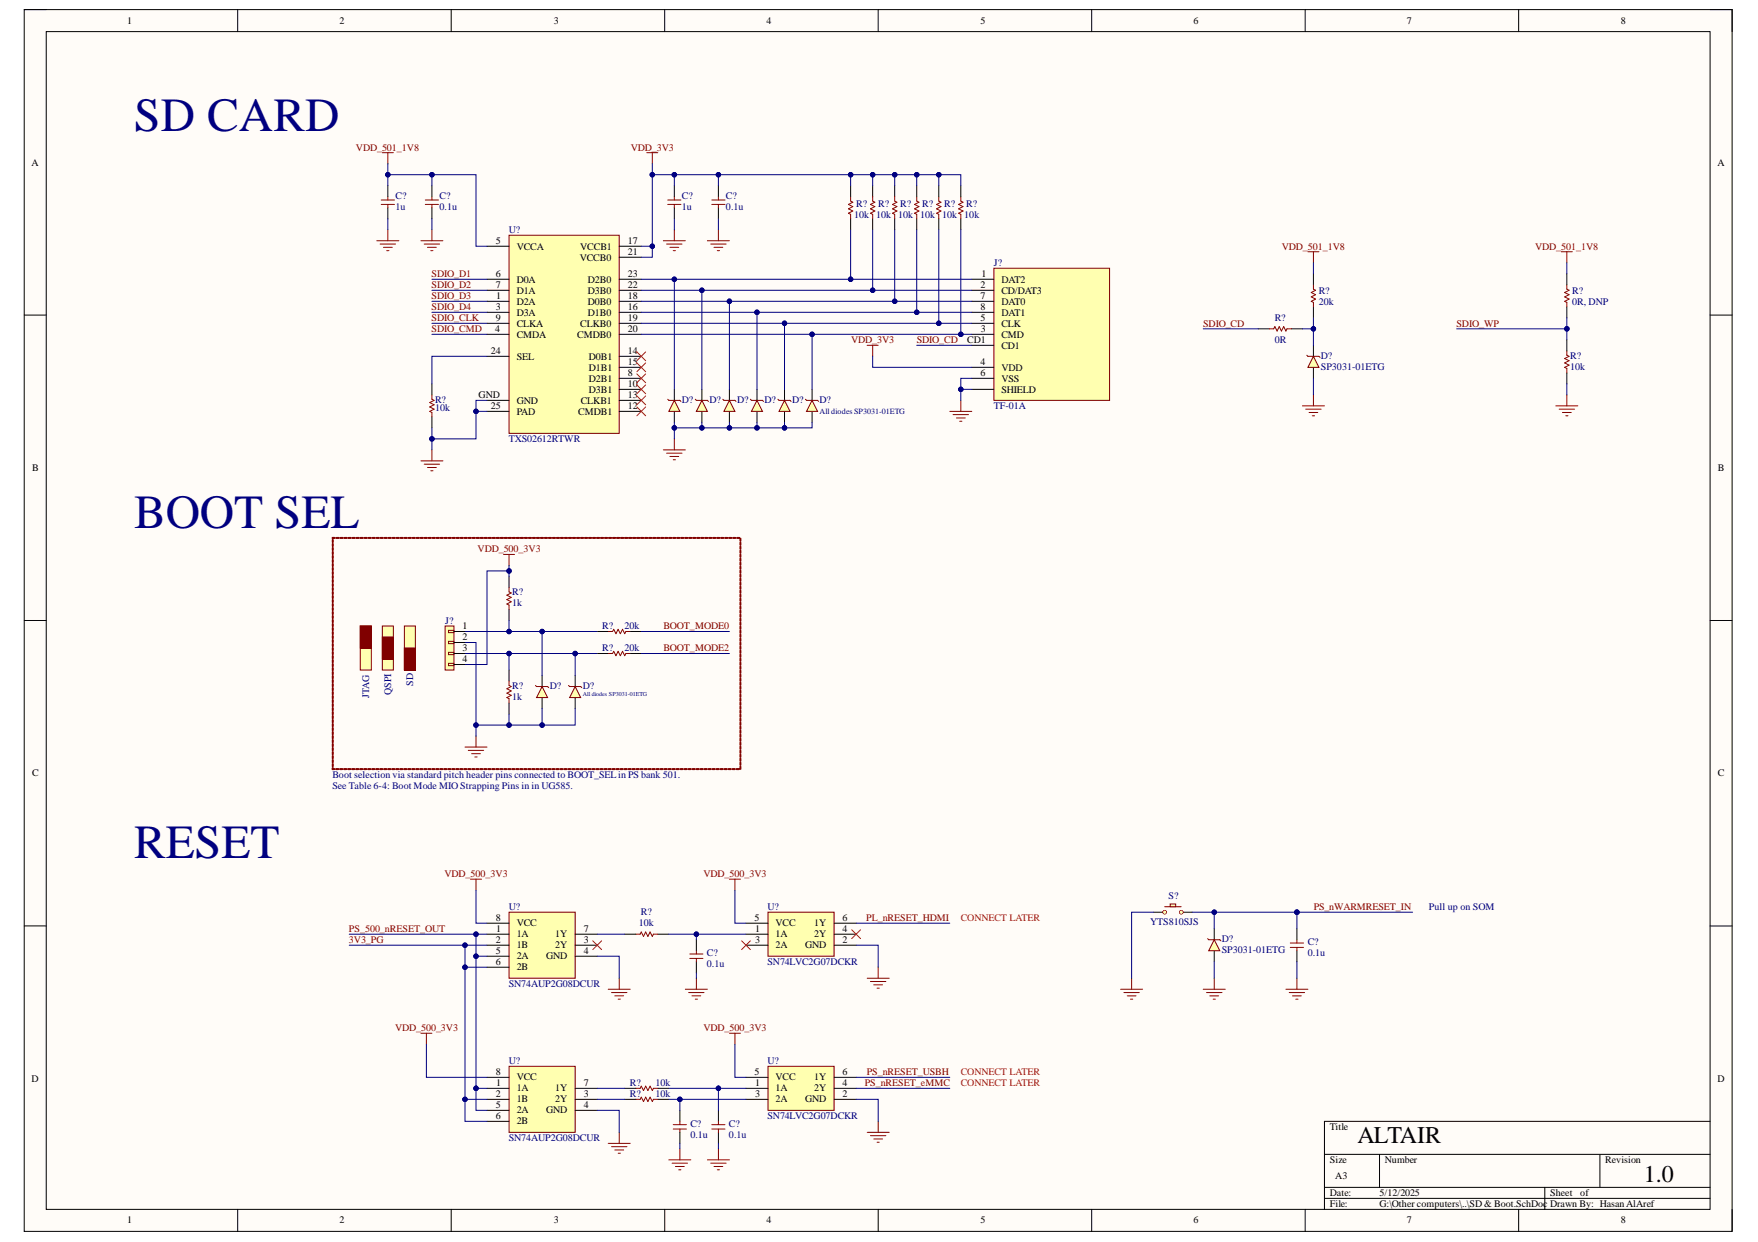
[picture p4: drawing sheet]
<svg xmlns="http://www.w3.org/2000/svg" width="297mm" height="210mm" viewBox="0 0 297 210" stroke-linecap="round" stroke-linejoin="round" font-family="sans-serif">
<defs><g id="words">
<g font-size="8" fill="#000080">
<text x="22.7" y="22.1">SD CARD</text>
<text x="22.7" y="89.2">BOOT SEL</text>
<text x="22.7" y="145">RESET</text>
</g>
<g font-size="4.1">
<text x="229.3" y="193.2">ALTAIR</text>
<text x="277.7" y="199.7">1.0</text>
</g>
<g font-size="1.7">
<text x="21.5" y="4.1">1</text>
<text x="57.4" y="4.1">2</text>
<text x="93.6" y="4.1">3</text>
<text x="129.5" y="4.1">4</text>
<text x="165.6" y="4.1">5</text>
<text x="201.7" y="4.1">6</text>
<text x="237.7" y="4.1">7</text>
<text x="273.8" y="4.1">8</text>
<text x="5.3" y="28">A</text>
<text x="290.2" y="28">A</text>
<text x="83.8" y="41.2">5</text>
<text x="106.1" y="41.2">17</text>
<text x="83.8" y="46.8">6</text>
<text x="87.3" y="42.2">VCCA</text>
<text x="87.3" y="47.8">D0A</text>
<text x="98" y="44">VCCB0</text>
<text x="98" y="42.2">VCCB1</text>
<text x="99.3" y="47.8">D2B0</text>
<text x="106.1" y="46.8">23</text>
<text x="106.1" y="43.1">21</text>
<text x="165.8" y="46.8">1</text>
<text x="169.2" y="47.8">DAT2</text>
<text x="83.8" y="52.4">3</text>
<text x="83.8" y="48.7">7</text>
<text x="83.8" y="50.5">1</text>
<text x="87.3" y="51.5">D2A</text>
<text x="87.3" y="53.3">D3A</text>
<text x="87.3" y="49.6">D1A</text>
<text x="99.3" y="51.5">D0B0</text>
<text x="99.3" y="53.3">D1B0</text>
<text x="99.3" y="49.6">D3B0</text>
<text x="106.1" y="50.5">18</text>
<text x="106.1" y="52.4">16</text>
<text x="106.1" y="48.7">22</text>
<text x="165.6" y="48.7">2</text>
<text x="165.6" y="50.5">7</text>
<text x="165.6" y="52.4">8</text>
<text x="169.2" y="49.6">CD/DAT3</text>
<text x="169.2" y="51.5">DAT0</text>
<text x="169.2" y="53.3">DAT1</text>
<text x="82.9" y="59.8">24</text>
<text x="83.7" y="56.1">4</text>
<text x="83.8" y="54.3">9</text>
<text x="87.3" y="57.1">CMDA</text>
<text x="87.3" y="55.2">CLKA</text>
<text x="97.5" y="57.1">CMDB0</text>
<text x="98" y="55.2">CLKB0</text>
<text x="106.1" y="59.8">14</text>
<text x="106.1" y="56.1">20</text>
<text x="106.1" y="54.3">19</text>
<text x="163.4" y="58">CD1</text>
<text x="165.6" y="54.3">5</text>
<text x="165.7" y="56.1">3</text>
<text x="169.2" y="57.1">CMD</text>
<text x="169.2" y="55.2">CLK</text>
<text x="169.2" y="58.9">CD1</text>
<text x="87.3" y="60.8">SEL</text>
<text x="99.5" y="64.5">D2B1</text>
<text x="99.5" y="62.6">D1B1</text>
<text x="99.5" y="60.8">D0B1</text>
<text x="106.1" y="63.6">8</text>
<text x="106.1" y="65.4">10</text>
<text x="106.1" y="61.7">15</text>
<text x="165.6" y="61.7">4</text>
<text x="165.6" y="63.6">6</text>
<text x="169.2" y="62.6">VDD</text>
<text x="169.2" y="64.5">VSS</text>
<text x="80.9" y="67.3">GND</text>
<text x="82.9" y="69.1">25</text>
<text x="87.3" y="68.2">GND</text>
<text x="87.3" y="70.1">PAD</text>
<text x="97.7" y="70.1">CMDB1</text>
<text x="98.1" y="68.2">CLKB1</text>
<text x="99.5" y="66.4">D3B1</text>
<text x="106.1" y="69.1">12</text>
<text x="106.1" y="67.3">13</text>
<text x="169.2" y="66.4">SHIELD</text>
<text x="5.4" y="79.6">B</text>
<text x="290.3" y="79.6">B</text>
<text x="78.2" y="106.3">1</text>
<text x="78.2" y="108.2">2</text>
<text x="78.2" y="110.1">3</text>
<text x="78.2" y="111.9">4</text>
<text x="5.4" y="131.2">C</text>
<text x="290.3" y="131.2">C</text>
<text x="83.8" y="155.6">8</text>
<text x="127.5" y="155.6">5</text>
<text x="142.4" y="155.6">6</text>
<text x="83.8" y="159.3">2</text>
<text x="83.8" y="161.2">5</text>
<text x="83.8" y="157.5">1</text>
<text x="87.3" y="158.4">1A</text>
<text x="87.3" y="160.3">1B</text>
<text x="87.3" y="156.5">VCC</text>
<text x="93.8" y="160.3">2Y</text>
<text x="93.8" y="158.4">1Y</text>
<text x="98.6" y="159.3">3</text>
<text x="98.6" y="161.2">4</text>
<text x="98.6" y="157.5">7</text>
<text x="127.6" y="157.5">1</text>
<text x="127.6" y="159.3">3</text>
<text x="131" y="158.4">1A</text>
<text x="131" y="160.3">2A</text>
<text x="131" y="156.5">VCC</text>
<text x="136" y="160.3">GND</text>
<text x="137.6" y="156.5">1Y</text>
<text x="137.6" y="158.4">2Y</text>
<text x="142.4" y="159.3">2</text>
<text x="142.4" y="157.5">4</text>
<text x="83.8" y="163.1">6</text>
<text x="87.3" y="164">2B</text>
<text x="87.3" y="162.1">2A</text>
<text x="92.3" y="162.1">GND</text>
<text x="5.3" y="182.8">D</text>
<text x="83.8" y="185.4">2</text>
<text x="83.8" y="181.7">8</text>
<text x="83.8" y="183.5">1</text>
<text x="87.3" y="184.4">1A</text>
<text x="87.3" y="182.6">VCC</text>
<text x="93.8" y="184.4">1Y</text>
<text x="98.6" y="185.4">3</text>
<text x="98.6" y="183.5">7</text>
<text x="127.5" y="181.7">5</text>
<text x="127.6" y="183.5">1</text>
<text x="127.6" y="185.4">3</text>
<text x="131" y="184.4">1A</text>
<text x="131" y="182.6">VCC</text>
<text x="137.6" y="182.6">1Y</text>
<text x="137.6" y="184.4">2Y</text>
<text x="142.4" y="185.4">2</text>
<text x="142.4" y="181.7">6</text>
<text x="142.4" y="183.5">4</text>
<text x="290.2" y="182.8">D</text>
<text x="83.8" y="189.1">6</text>
<text x="83.8" y="187.2">5</text>
<text x="87.3" y="186.3">1B</text>
<text x="87.3" y="190">2B</text>
<text x="87.3" y="188.2">2A</text>
<text x="92.3" y="188.2">GND</text>
<text x="93.8" y="186.3">2Y</text>
<text x="98.6" y="187.2">4</text>
<text x="131" y="186.3">2A</text>
<text x="136" y="186.3">GND</text>
<text x="224.7" y="190.9">Title</text>
<text x="224.7" y="196.5">Size</text>
<text x="234" y="196.5">Number</text>
<text x="271.2" y="196.5">Revision</text>
<text x="224.7" y="202.1">Date:</text>
<text x="224.7" y="204">File:</text>
<text x="225.6" y="199.3">A3</text>
<text x="233.1" y="202.1">5/12/2025</text>
<text x="233.1" y="204">G:\Other computers\..\SD &amp; Boot.SchDoc</text>
<text x="261.9" y="202.1">Sheet</text>
<text x="261.9" y="204">Drawn By: Hasan AlAref</text>
<text x="267" y="202.1">of</text>
<text x="21.5" y="206.8">1</text>
<text x="57.4" y="206.8">2</text>
<text x="93.6" y="206.8">3</text>
<text x="129.5" y="206.8">4</text>
<text x="165.6" y="206.8">5</text>
<text x="201.7" y="206.8">6</text>
<text x="237.7" y="206.8">7</text>
<text x="273.8" y="206.8">8</text>
</g>
<g font-size="1.7" fill="#800000">
<text x="60.1" y="25.4">VDD_501_1V8</text>
<text x="106.6" y="25.4">VDD_3V3</text>
<text x="72.9" y="46.8">SDIO_D1</text>
<text x="216.6" y="42.2">VDD_501_1V8</text>
<text x="259.4" y="42.2">VDD_501_1V8</text>
<text x="72.9" y="48.7">SDIO_D2</text>
<text x="72.9" y="50.5">SDIO_D3</text>
<text x="72.9" y="52.4">SDIO_D4</text>
<text x="72.9" y="54.3">SDIO_CLK</text>
<text x="72.9" y="56.1">SDIO_CMD</text>
<text x="143.8" y="58">VDD_3V3</text>
<text x="154.9" y="58">SDIO_CD</text>
<text x="203.3" y="55.2">SDIO_CD</text>
<text x="246.1" y="55.2">SDIO_WP</text>
<text x="80.7" y="93.3">VDD_500_3V3</text>
<text x="112.1" y="106.3">BOOT_MODE0</text>
<text x="112.1" y="110.1">BOOT_MODE2</text>
<text x="75.1" y="148.2">VDD_500_3V3</text>
<text x="118.9" y="148.2">VDD_500_3V3</text>
<text x="146.4" y="155.6">PL_nRESET_HDMI</text>
<text x="222" y="153.8">PS_nWARMRESET_IN</text>
<text x="59" y="157.5">PS_500_nRESET_OUT</text>
<text x="59" y="159.3">3V3_PG</text>
<text x="66.7" y="174.2">VDD_500_3V3</text>
<text x="118.9" y="174.2">VDD_500_3V3</text>
<text x="146.1" y="183.5">PS_nRESET_eMMC</text>
<text x="146.4" y="181.7">PS_nRESET_USBH</text>
</g>
<g font-size="1.7" fill="#000080">
<text x="66.8" y="33.6">C?</text>
<text x="66.8" y="35.5">1u</text>
<text x="74.3" y="33.6">C?</text>
<text x="74.3" y="35.5">0.1u</text>
<text x="115.2" y="33.6">C?</text>
<text x="115.2" y="35.5">1u</text>
<text x="122.7" y="33.6">C?</text>
<text x="122.7" y="35.5">0.1u</text>
<text x="144.7" y="34.9">R?</text>
<text x="148.4" y="34.9">R?</text>
<text x="152.1" y="34.9">R?</text>
<text x="155.8" y="34.9">R?</text>
<text x="159.6" y="34.9">R?</text>
<text x="163.3" y="34.9">R?</text>
<text x="86" y="39.4">U?</text>
<text x="144.3" y="36.8">10k 10k 10k 10k 10k 10k</text>
<text x="167.9" y="45">J?</text>
<text x="222.8" y="49.6">R?</text>
<text x="222.8" y="51.5">20k</text>
<text x="265.6" y="49.6">R?</text>
<text x="265.6" y="51.5">0R, DNP</text>
<text x="215.4" y="54.3">R?</text>
<text x="215.4" y="58">0R</text>
<text x="223.2" y="60.6">D?</text>
<text x="223.2" y="62.5">SP3031-01ETG</text>
<text x="265.3" y="60.6">R?</text>
<text x="265.3" y="62.5">10k</text>
<text x="73.5" y="68">R?</text>
<text x="73.5" y="69.5">10k</text>
<text x="115.2" y="68">D?</text>
<text x="119.9" y="68">D?</text>
<text x="124.5" y="68">D?</text>
<text x="129.2" y="68">D?</text>
<text x="133.8" y="68">D?</text>
<text x="138.5" y="68">D?</text>
<text x="167.9" y="69.1">TF-01A</text>
<text x="86" y="74.7">TXS02612RTWR</text>
<text x="86.5" y="100.6">R?</text>
<text x="75.2" y="105.4">J?</text>
<text x="86.5" y="102.4">1k</text>
<text x="101.8" y="106.3">R?</text>
<text x="105.5" y="106.3">20k</text>
<text x="101.8" y="110.1">R?</text>
<text x="105.5" y="110.1">20k</text>
<text x="62.3" y="117.9" transform="rotate(-90 62.3 117.9)">JTAG</text>
<text x="66.1" y="117.4" transform="rotate(-90 66.1 117.4)">QSPI</text>
<text x="69.8" y="115.9" transform="rotate(-90 69.8 115.9)">SD</text>
<text x="86.5" y="116.4">R?</text>
<text x="86.5" y="118.3">1k</text>
<text x="92.9" y="116.4">D?</text>
<text x="98.5" y="116.4">D?</text>
<text x="56.2" y="131.4">Boot selection via standard pitch header pins connected to BOOT_SELin PS bank 501.</text>
<text x="56.2" y="133.3">See Table 6-4: Boot Mode MIO Strapping Pins in in UG585.</text>
<text x="86" y="153.8">U?</text>
<text x="108.3" y="154.7">R?</text>
<text x="129.7" y="153.8">U?</text>
<text x="197.5" y="151.9">S?</text>
<text x="241.4" y="153.8">Pull up on SOM</text>
<text x="107.9" y="156.5">10k</text>
<text x="119.5" y="161.6">C?</text>
<text x="194.3" y="156.4">YTS810SJS</text>
<text x="206.4" y="159.2">D?</text>
<text x="206.4" y="161">SP3031-01ETG</text>
<text x="221" y="159.8">C?</text>
<text x="221" y="161.6">0.1u</text>
<text x="86" y="166.8">SN74AUP2G08DCUR</text>
<text x="119.5" y="163.5">0.1u</text>
<text x="129.7" y="163.1">SN74LVC2G07DCKR</text>
<text x="86" y="179.8">U?</text>
<text x="129.7" y="179.8">U?</text>
<text x="106.4" y="183.5">R?</text>
<text x="106.4" y="185.4">R?</text>
<text x="110.7" y="183.5">10k</text>
<text x="110.7" y="185.4">10k</text>
<text x="116.7" y="190.4">C?</text>
<text x="123.2" y="190.4">C?</text>
<text x="129.7" y="189.1">SN74LVC2G07DCKR</text>
<text x="86" y="192.8">SN74AUP2G08DCUR</text>
<text x="116.7" y="192.3">0.1u</text>
<text x="123.2" y="192.3">0.1u</text>
</g>
<g font-size="1.7" fill="#f00">
<text x="162.3" y="155.6">CONNECT LATER</text>
<text x="162.3" y="181.7">CONNECT LATER</text>
<text x="162.3" y="183.5">CONNECT LATER</text>
</g>
<text font-size="1.4" fill="#000080" x="138.5" y="70">Alldiodes SP3031-01ETG</text>
<text font-size="1" fill="#000080" x="98.5" y="117.7">All diodes SP3031-01ETG</text>
</g></defs>
<path d="M4.1 1.6h288.6v206.5h-288.6z" fill-rule="evenodd" fill="#fffcf8"/>
<path d="M4.1 1.6h288.6v206.5h-288.6z" fill="none" stroke="#000" stroke-width=".17"/>
<path d="M7.8 5.3h281.1v199.1h-281.1z" fill-rule="evenodd" fill="#fffcf8"/>
<g fill="none" stroke="#000" stroke-width=".17">
<path d="M4.1 1.6h3.7M7.8 5.3h281.1v199.1h-281.1zM40.2 1.6v3.7M76.2 1.6v3.7M112.3 1.6v3.7M148.4 1.6v3.7M184.5 1.6v3.7M220.5 1.6v3.7M256.6 1.6v3.7M288.9 1.6h3.8v3.7M4.1 53.2h3.7M288.9 53.3h3.8"/>
<path d="M4.1 104.9h3.7M288.9 104.9h3.8M4.1 156.5h3.7M288.9 156.5h3.8M223.8 195.1h65.1M233.1 195.1v5.6M270.3 195.1v5.6M288.9 189.5h-65.1v14.9M40.2 204.4v3.7M76.2 204.4v3.7M112.3 204.4v3.7M148.4 204.4v3.7"/>
<path d="M184.5 204.4v3.7M220.5 204.4v3.7M223.8 200.7h65.1M223.8 202.5h65.1M256.6 204.4v3.7M261 200.7v3.7M292.7 204.4v3.7"/>
</g>
<path d="M86 39.8h18.6v33.4h-18.6z" fill-rule="evenodd" fill="#ffffb0"/>
<g fill="none" stroke="#800000" stroke-width=".17">
<path d="M64.6 25.8h1.9M65.5 25.8v1.9M65.5 38.8v1.9M86 39.8h18.6v33.4h-18.6zM63.7 40.7h3.7M64.2 41.2h2.6M64.8 41.8h1.5M65.3 42.4h.4M146.5 58.4h1.9M147.4 58.4v1.8M214.5 55.6h.7l.2-.4 .4 .7 .3-.7 .4 .7 .4-.7 .4 .7 .1-.3h.8M221.9 48.1v.8l.4 .2-.7 .3 .7 .4-.7 .4 .7 .3-.7 .4 .3 .2v.8"/>
<path d="M71.1 77.9h3.7M71.7 78.5h2.6M72.2 79h1.5M72.8 79.6h.4M73 76v1.9M160.5 69.5h3.7M161 70.1h2.6M161.6 70.6h1.5M162.2 71.2h.3M162.3 67.7v1.8M220.1 68.6h3.7M220.6 69.2h2.6"/>
<path d="M221.2 69.7h1.5M221.7 70.3h.4M221.9 66.7v1.9"/>
</g>
<g fill="none" stroke="#000" stroke-width=".17">
<path d="M82.3 50.9h3.7M82.3 52.8h3.7M82.3 56.5h3.7M82.3 41.6h3.7M82.3 47.2h3.7M82.3 49.1h3.7M82.3 54.6h3.7M104.6 50.9h3.7M104.6 52.8h3.7M104.6 56.5h3.7M104.6 41.6h3.7M104.6 47.2h3.7"/>
<path d="M104.6 49.1h3.7M104.6 54.6h3.7M104.6 43.5h3.7M212.6 55.6h1.9M218.2 55.6h1.9M221.9 46.3v1.8M221.9 51.9v1.8M82.3 67.7h3.7M82.3 69.5h3.7M82.3 60.2h3.7M104.6 63.9h3.7M104.6 65.8h3.7"/>
<path d="M104.6 67.7h3.7M104.6 69.5h3.7M104.6 62.1h3.7M104.6 60.2h3.7"/>
</g>
<path d="M107.6 59.5l1.5 1.5M109.1 59.5l-1.5 1.5M107.6 61.3l1.5 1.5M107.6 63.2l1.5 1.5M107.6 65.1l1.5 1.4M107.6 66.9l1.5 1.5M107.6 68.8l1.5 1.5M109.1 61.3l-1.5 1.5M109.1 63.2l-1.5 1.5M109.1 65.1l-1.5 1.4M109.1 66.9l-1.5 1.5M109.1 68.8l-1.5 1.5" fill="none" stroke="#f00" stroke-width=".17"/>
<path d="M167.9 45.3h19.6v22.4h-19.6z" fill-rule="evenodd" fill="#ffffb0"/>
<g fill="none" stroke="#800000" stroke-width=".17">
<path d="M167.9 45.3h19.6v22.4h-19.6zM262.9 68.6h3.7M263.4 69.2h2.6M264 69.7h1.5M264.6 70.3h.3M264.7 66.7v1.9M85.1 93.7h1.8M86 93.7v1.9M86 99.3v.7l.4 .2-.8 .4 .8 .4-.8 .3 .8 .4-.8 .4 .4 .2v.7M78.6 126.3h3.7M79.1 126.8h2.6M79.7 127.4h1.5"/>
<path d="M80.2 127.9h.4M80.4 124.4v1.9"/>
</g>
<path d="M164.2 47.2h3.7M164.2 49.1h3.7M164.2 56.5h3.7M164.2 54.6h3.7M164.2 50.9h3.7M164.2 52.8h3.7M164.2 58.4h3.7M164.2 62.1h3.7M164.2 63.9h3.7M164.2 65.8h3.7M86 97.4v1.9M86 103v1.9" fill="none" stroke="#000" stroke-width=".17"/>
<path d="M60.9 105.8h1.8v7.4h-1.8z" fill-rule="evenodd" fill="#ffffb0"/>
<path d="M60.9 105.8h1.8v7.4h-1.8z" fill="none" stroke="#800000" stroke-width=".17"/>
<path d="M60.9 105.8h1.8v3.7h-1.8z" fill-rule="evenodd" fill="#800000"/>
<path d="M60.9 105.8h1.8v3.7h-1.8z" fill="none" stroke="#800000" stroke-width=".17"/>
<path d="M64.6 105.8h1.9v7.4h-1.9z" fill-rule="evenodd" fill="#ffffb0"/>
<path d="M64.6 105.8h1.9v7.4h-1.9z" fill="none" stroke="#800000" stroke-width=".17"/>
<path d="M64.6 107.7h1.9v3.7h-1.9z" fill-rule="evenodd" fill="#800000"/>
<path d="M64.6 107.7h1.9v3.7h-1.9z" fill="none" stroke="#800000" stroke-width=".17"/>
<path d="M68.3 105.8h1.9v7.4h-1.9z" fill-rule="evenodd" fill="#ffffb0"/>
<path d="M68.3 105.8h1.9v7.4h-1.9z" fill="none" stroke="#800000" stroke-width=".17"/>
<path d="M68.3 109.5h1.9v3.7h-1.9z" fill-rule="evenodd" fill="#800000"/>
<path d="M68.3 109.5h1.9v3.7h-1.9z" fill="none" stroke="#800000" stroke-width=".17"/>
<path d="M56.2 129.8h.1l-.1 .3zM56.2 129.1h.1l-.1 .5zM56.2 128.4l.1 .1-.1 .4zM56.2 127.7l.1 .1-.1 .4zM56.2 127l.1 .1-.1 .4zM56.2 126.4h.1l-.1 .5zM56.2 125.7l.1 .1-.1 .4zM56.2 125l.1 .1-.1 .4zM56.2 124.3l.1 .1-.1 .4zM56.2 123.7h.1l-.1 .4zM56.2 123l.1 .1-.1 .4zM56.2 122.3l.1 .1-.1 .4zM56.2 121.6l.1 .1-.1 .4zM56.2 121h.1l-.1 .4zM56.2 120.3h.1l-.1 .5zM56.2 119.6l.1 .1-.1 .4zM56.2 118.9l.1 .1-.1 .4zM56.2 118.3h.1l-.1 .4zM56.2 117.6h.1l-.1 .5zM56.2 116.9l.1 .1-.1 .4zM56.2 116.2l.1 .1-.1 .4zM56.2 115.6h.1l-.1 .4zM56.2 114.9h.1l-.1 .5zM56.2 114.2l.1 .1-.1 .4zM56.2 113.5l.1 .1-.1 .4zM56.2 112.8l.1 .1-.1 .4zM56.2 112.2h.1l-.1 .5zM56.2 111.5l.1 .1-.1 .4zM56.2 110.8l.1 .1-.1 .4zM56.2 110.1l.1 .1-.1 .4zM56.2 109.5h.1l-.1 .4zM56.2 108.8h.1l-.1 .5zM56.2 108.1l.1 .1-.1 .4zM56.2 107.4l.1 .1-.1 .4zM56.2 106.8h.1l-.1 .4zM56.2 106.1h.1l-.1 .5zM56.2 105.4l.1 .1-.1 .4zM56.2 104.7l.1 .1-.1 .4zM56.2 104.1h.1l-.1 .4zM56.2 103.4h.1l-.1 .5zM56.2 102.7l.1 .1-.1 .4zM56.2 102l.1 .1-.1 .4zM56.2 101.4h.1l-.1 .4zM56.2 100.7h.1l-.1 .5zM56.2 100l.1 .1-.1 .4zM56.2 99.3l.1 .1-.1 .4zM56.2 98.6l.1 .1-.1 .4zM56.2 98h.1l-.1 .5zM56.2 97.3l.1 .1-.1 .4zM56.2 96.6l.1 .1-.1 .4zM56.2 95.9l.1 .1-.1 .4zM56.2 95.3h.1l-.1 .4zM56.2 94.6h.1l-.1 .5zM56.2 93.9l.1 .1-.1 .4zM56.2 93.2l.1 .1-.1 .4zM56.2 92.6h.1l-.1 .4zM56.2 91.9h.1l-.1 .5zM56.2 91.2l.1 .1-.1 .4zM56.1 90.8l.5 .1-.4 .1zM56.8 90.9h.5l-.4 .1zM57.5 90.9h.5l-.4 .1zM58.2 90.9h.5l-.5 .1zM58.9 90.9h.4l-.4 .1zM59.5 90.9h.5l-.4 .1zM60.2 90.9h.5l-.4 .1zM60.9 90.9h.5l-.5 .1zM61.6 90.9h.4l-.4 .1zM62.2 90.9h.5l-.4 .1zM62.9 90.9h.5l-.4 .1zM63.6 90.9h.5l-.4 .1zM64.3 90.9h.5l-.5 .1zM64.9 90.9h.5l-.4 .1zM65.6 90.9h.5l-.4 .1zM66.3 90.9h.5l-.4 .1zM67 90.9h.5l-.5 .1zM67.7 90.9h.4l-.4 .1zM68.3 90.9h.5l-.4 .1zM69 90.9h.5l-.4 .1zM69.7 90.9h.5l-.5 .1zM70.4 90.9h.4l-.4 .1zM71 90.9h.5l-.4 .1zM71.7 90.9h.5l-.4 .1zM72.4 90.9h.5l-.4 .1zM73.1 90.9h.5l-.5 .1zM73.7 90.9h.5l-.4 .1zM74.4 90.9h.5l-.4 .1zM75.1 90.9h.5l-.4 .1zM75.8 90.9h.5l-.5 .1zM76.5 90.9h.4l-.4 .1zM77.1 90.9h.5l-.4 .1zM77.8 90.9h.5l-.4 .1zM78.5 90.9h.5l-.5 .1zM79.2 90.9h.4l-.4 .1zM79.8 90.9h.5l-.4 .1zM80.5 90.9h.5l-.4 .1zM81.2 90.9h.5l-.4 .1zM81.9 90.9h.5l-.5 .1zM82.5 90.9h.5l-.4 .1zM83.2 90.9h.5l-.4 .1zM83.9 90.9h.5l-.4 .1zM84.6 90.9h.5l-.5 .1zM85.3 90.9h.4l-.4 .1zM85.9 90.9h.5l-.4 .1zM86.6 90.9h.5l-.4 .1zM87.3 90.9h.5l-.5 .1zM88 90.9h.4l-.4 .1zM88.6 90.9h.5l-.4 .1zM89.3 90.9h.5l-.4 .1zM90 90.9h.5l-.5 .1zM90.7 90.9h.4l-.4 .1zM91.3 90.9h.5l-.4 .1zM92 90.9h.5l-.4 .1zM92.7 90.9h.5l-.4 .1zM93.4 90.9h.5l-.5 .1zM94 90.9h.5l-.4 .1zM94.7 90.9h.5l-.4 .1zM95.4 90.9h.5l-.4 .1zM96.1 90.9h.5l-.5 .1zM96.8 90.9h.4l-.4 .1zM97.4 90.9h.5l-.4 .1zM98.1 90.9h.5l-.4 .1zM98.8 90.9h.5l-.5 .1zM99.5 90.9h.4l-.4 .1zM100.1 90.9h.5l-.4 .1zM100.8 90.9h.5l-.4 .1zM101.5 90.9h.5l-.4 .1zM102.2 90.9h.5l-.5 .1zM102.8 90.9h.5l-.4 .1zM103.5 90.9h.5l-.4 .1zM104.2 90.9h.5l-.4 .1zM104.9 90.9h.5l-.5 .1zM105.6 90.9h.4l-.4 .1zM106.2 90.9h.5l-.4 .1zM106.9 90.9h.5l-.4 .1zM107.6 90.9h.5l-.5 .1zM108.3 90.9h.4l-.4 .1zM108.9 90.9h.5l-.4 .1zM109.6 90.9h.5l-.4 .1zM110.3 90.9h.5l-.4 .1zM111 90.9h.5l-.5 .1zM111.6 90.9h.5l-.4 .1zM112.3 90.9h.5l-.4 .1zM113 90.9h.5l-.4 .1zM113.7 90.9h.5l-.5 .1zM114.4 90.9h.4l-.4 .1zM115 90.9h.5l-.4 .1zM115.7 90.9h.5l-.4 .1zM116.4 90.9h.5l-.5 .1zM117.1 90.9h.4l-.4 .1zM117.7 90.9h.5l-.4 .1zM118.4 90.9h.5l-.4 .1zM119.1 90.9h.5l-.4 .1zM119.8 90.9h.5l-.5 .1zM120.4 90.9h.5l-.4 .1zM121.1 90.9h.5l-.4 .1zM121.8 90.9h.5l-.4 .1zM122.5 90.9h.5l-.5 .1zM123.2 90.9h.4l-.4 .1zM123.8 90.9h.5l-.4 .1zM124.5 90.9h.5l-.4 .1zM125 91h.2l-.1 .5zM125 91.7h.2l-.1 .4zM125 92.3l.2 .1-.1 .4zM125 93l.2 .1-.1 .4zM125 93.7l.2 .1-.1 .4zM125 94.4h.2l-.1 .4zM125 95l.2 .1-.1 .4zM125 95.7l.2 .1-.1 .4zM125 96.4l.2 .1-.1 .4zM125 97.1h.2l-.1 .5zM125 97.7l.2 .1-.1 .4zM125 98.4l.2 .1-.1 .4zM125 99.1l.2 .1-.1 .4zM125 99.8h.2l-.1 .5zM125 100.5h.2l-.1 .4zM125 101.1l.2 .1-.1 .4zM125 101.8l.2 .1-.1 .4zM125 102.5h.2l-.1 .5zM125 103.2h.2l-.1 .4zM125 103.8l.2 .1-.1 .4zM125 104.5l.2 .1-.1 .4zM125 105.2h.2l-.1 .5zM125 105.9h.2l-.1 .4zM125 106.5l.2 .1-.1 .4zM125 107.2l.2 .1-.1 .4zM125 107.9l.2 .1-.1 .4zM125 108.6h.2l-.1 .5zM125 109.2l.2 .1-.1 .4zM125 109.9l.2 .1-.1 .4zM125 110.6l.2 .1-.1 .4zM125 111.3h.2l-.1 .5zM125 112h.2l-.1 .4zM125 112.6l.2 .1-.1 .4zM125 113.3l.2 .1-.1 .4zM125 114h.2l-.1 .5zM125 114.7h.2l-.1 .4zM125 115.3l.2 .1-.1 .4zM125 116l.2 .1-.1 .4zM125 116.7h.2l-.1 .5zM125 117.4h.2l-.1 .4zM125 118l.2 .1-.1 .4zM125 118.7l.2 .1-.1 .4zM125 119.4h.2l-.1 .5zM125 120.1h.2l-.1 .4zM125 120.7l.2 .1-.1 .4zM125 121.4l.2 .1-.1 .4zM125 122.1l.2 .1-.1 .4zM125 122.8h.2l-.1 .5zM125 123.4l.2 .1-.1 .4zM125 124.1l.2 .1-.1 .4zM125 124.8l.2 .1-.1 .4zM125 125.5h.2l-.1 .5zM125 126.2h.2l-.1 .4zM125 126.8l.2 .1-.1 .4zM125 127.5l.2 .1-.1 .4zM125 128.2h.2l-.1 .5zM125 128.9h.2l-.1 .4zM125 129.5l.2 .1-.1 .4zM124.4 129.9l.5 .1-.4 .1zM123.7 129.9l.5 .1-.4 .1zM123.1 129.9l.5 .1-.5 .1zM122.4 129.9l.5 .1-.4 .1zM121.7 129.9l.5 .1-.4 .1zM121 129.9l.5 .1-.4 .1zM120.4 129.9l.4 .1-.4 .1zM119.7 129.9l.5 .1-.5 .1zM119 129.9l.5 .1-.4 .1zM118.3 129.9l.5 .1-.4 .1zM117.7 129.9l.4 .1-.4 .1zM117 129.9l.5 .1-.5 .1zM116.3 129.9l.5 .1-.4 .1zM115.6 129.9l.5 .1-.4 .1zM114.9 129.9l.5 .1-.4 .1zM114.3 129.9l.5 .1-.5 .1zM113.6 129.9l.5 .1-.4 .1zM112.9 129.9l.5 .1-.4 .1zM112.2 129.9l.5 .1-.4 .1zM111.6 129.9l.4 .1-.4 .1zM110.9 129.9l.5 .1-.5 .1zM110.2 129.9l.5 .1-.4 .1zM109.5 129.9l.5 .1-.4 .1zM108.9 129.9l.4 .1-.4 .1zM108.2 129.9l.5 .1-.5 .1zM107.5 129.9l.5 .1-.4 .1zM106.8 129.9l.5 .1-.4 .1zM106.1 129.9l.5 .1-.4 .1zM105.5 129.9l.5 .1-.5 .1zM104.8 129.9l.5 .1-.4 .1zM104.1 129.9l.5 .1-.4 .1zM103.4 129.9l.5 .1-.4 .1zM102.8 129.9l.4 .1-.4 .1zM102.1 129.9l.5 .1-.5 .1zM101.4 129.9l.5 .1-.4 .1zM100.7 129.9l.5 .1-.4 .1zM100.1 129.9l.4 .1-.4 .1zM99.4 129.9l.5 .1-.5 .1zM98.7 129.9l.5 .1-.4 .1zM98 129.9l.5 .1-.4 .1zM97.3 129.9l.5 .1-.4 .1zM96.7 129.9l.5 .1-.5 .1zM96 129.9l.5 .1-.4 .1zM95.3 129.9l.5 .1-.4 .1zM94.6 129.9l.5 .1-.4 .1zM94 129.9l.4 .1-.4 .1zM93.3 129.9l.5 .1-.5 .1zM92.6 129.9l.5 .1-.4 .1zM91.9 129.9l.5 .1-.4 .1zM91.3 129.9l.4 .1-.4 .1zM90.6 129.9l.5 .1-.5 .1zM89.9 129.9l.5 .1-.4 .1zM89.2 129.9l.5 .1-.4 .1zM88.6 129.9l.4 .1-.4 .1zM87.9 129.9l.5 .1-.5 .1zM87.2 129.9l.5 .1-.4 .1zM86.5 129.9l.5 .1-.4 .1zM85.8 129.9l.5 .1-.4 .1zM85.2 129.9l.5 .1-.5 .1zM84.5 129.9l.5 .1-.4 .1zM83.8 129.9l.5 .1-.4 .1zM83.1 129.9l.5 .1-.4 .1zM82.5 129.9l.4 .1-.4 .1zM81.8 129.9l.5 .1-.5 .1zM81.1 129.9l.5 .1-.4 .1zM80.4 129.9l.5 .1-.4 .1zM79.8 129.9l.4 .1-.4 .1zM79.1 129.9l.5 .1-.5 .1zM78.4 129.9l.5 .1-.4 .1zM77.7 129.9l.5 .1-.4 .1zM77 129.9l.5 .1-.4 .1zM76.4 129.9l.5 .1-.5 .1zM75.7 129.9l.5 .1-.4 .1zM75 129.9l.5 .1-.4 .1zM74.3 129.9l.5 .1-.4 .1zM73.7 129.9l.4 .1-.4 .1zM73 129.9l.5 .1-.5 .1zM72.3 129.9l.5 .1-.4 .1zM71.6 129.9l.5 .1-.4 .1zM71 129.9l.4 .1-.4 .1zM70.3 129.9l.5 .1-.5 .1zM69.6 129.9l.5 .1-.4 .1zM68.9 129.9l.5 .1-.4 .1zM68.2 129.9l.5 .1-.4 .1zM67.6 129.9l.5 .1-.5 .1zM66.9 129.9l.5 .1-.4 .1zM66.2 129.9l.5 .1-.4 .1zM65.5 129.9l.5 .1-.4 .1zM64.9 129.9l.4 .1-.4 .1zM64.2 129.9l.5 .1-.5 .1zM63.5 129.9l.5 .1-.4 .1zM62.8 129.9l.5 .1-.4 .1zM62.2 129.9l.4 .1-.4 .1zM61.5 129.9l.5 .1-.5 .1zM60.8 129.9l.5 .1-.4 .1zM60.1 129.9l.5 .1-.4 .1zM59.4 129.9l.5 .1-.4 .1zM58.8 129.9l.5 .1-.5 .1zM58.1 129.9l.5 .1-.4 .1zM57.4 129.9l.5 .1-.4 .1zM56.7 129.9l.5 .1-.4 .1zM56.2 129.9l.3 .1-.3 .1z" fill="#800000" stroke="#800000" stroke-width=".17"/>
<path d="M113.9 65.8v1.9M113.9 69.5v1.9" fill="none" stroke="#000" stroke-width=".17"/>
<path d="M113.9 67.7l1 1.8h-1.9z" fill="#ffffb0"/>
<path d="M112.8 67.5l.2 .2h1.9l.2 .1M113.9 67.7l1 1.8h-1.9z" fill="none" stroke="#800000" stroke-width=".17"/>
<path d="M118.6 65.8v1.9M118.6 69.5v1.9" fill="none" stroke="#000" stroke-width=".17"/>
<path d="M118.6 67.7l.9 1.8h-1.8z" fill="#ffffb0"/>
<path d="M117.5 67.5l.2 .2h1.8l.2 .1M118.6 67.7l.9 1.8h-1.8z" fill="none" stroke="#800000" stroke-width=".17"/>
<path d="M123.2 65.8v1.9M123.2 69.5v1.9" fill="none" stroke="#000" stroke-width=".17"/>
<path d="M123.2 67.7l1 1.8h-1.9z" fill="#ffffb0"/>
<path d="M122.1 67.5l.2 .2h1.9l.2 .1M123.2 67.7l1 1.8h-1.9z" fill="none" stroke="#800000" stroke-width=".17"/>
<path d="M127.9 65.8v1.9M127.9 69.5v1.9" fill="none" stroke="#000" stroke-width=".17"/>
<path d="M127.9 67.7l.9 1.8h-1.8z" fill="#ffffb0"/>
<path d="M126.8 67.5l.2 .2h1.8l.2 .1M127.9 67.7l.9 1.8h-1.8z" fill="none" stroke="#800000" stroke-width=".17"/>
<path d="M132.6 65.8v1.9M132.6 69.5v1.9" fill="none" stroke="#000" stroke-width=".17"/>
<path d="M132.6 67.7l.9 1.8h-1.9z" fill="#ffffb0"/>
<path d="M131.4 67.5l.2 .2h1.9l.2 .1M132.6 67.7l.9 1.8h-1.9z" fill="none" stroke="#800000" stroke-width=".17"/>
<path d="M137.2 65.8v1.9M137.2 69.5v1.9" fill="none" stroke="#000" stroke-width=".17"/>
<path d="M137.2 67.7l.9 1.8h-1.8z" fill="#ffffb0"/>
<g fill="none" stroke="#800000" stroke-width=".17">
<path d="M64.4 34.5h2.2M64.4 33.8h2.2M65.5 33.2v.6M65.5 34.5v.6M71.9 34.5h2.2M71.9 33.8h2.2M73 33.2v.6M73 34.5v.6M73 38.8v1.9M109.3 25.8h1.8M110.2 25.8v1.9M112.8 34.5h2.3"/>
<path d="M112.8 33.8h2.3M113.9 33.2v.6M113.9 34.5v.6M113.9 38.8v1.9M120.3 34.5h2.2M120.3 33.8h2.2M121.4 33.2v.6M121.4 34.5v.6M121.4 38.8v1.9M71.1 40.7h3.7M71.7 41.2h2.6M72.2 41.8h1.5"/>
<path d="M72.8 42.4h.4M112.1 40.7h3.7M112.6 41.2h2.6M113.2 41.8h1.5M113.8 42.4h.3M119.5 40.7h3.7M120.1 41.2h2.6M120.6 41.8h1.5M121.2 42.4h.4M221 42.5h1.9M221.9 42.5v1.9M263.8 42.5h1.9"/>
<path d="M264.7 42.5v1.9M264.7 48.1v.8l.4 .2-.7 .3 .7 .4-.7 .4 .7 .3-.7 .4 .3 .2v.8M264.7 59.3v.7l.4 .2-.7 .4 .7 .4-.7 .3 .7 .4-.7 .4 .3 .2v.7M112.1 76h3.7M112.6 76.6h2.6M113.2 77.1h1.5M113.8 77.7h.3M113.9 74.2v1.8M136.1 67.5l.2 .2h1.8l.2 .1M137.2 67.7l.9 1.8h-1.8zM102.8 106.7h.7l.2-.3 .4 .7 .3-.7 .4 .7 .4-.7 .4 .7 .1-.4h.8M102.8 110.4h.7l.2-.3 .4 .7 .3-.7 .4 .7 .4-.7 .4 .7 .1-.4h.8"/>
<path d="M218 159.4h2.3M219.1 158.8v.6M189.3 167.2h3.8M189.9 167.7h2.6M190.5 168.3h1.4M191 168.9h.4M191.2 165.3v1.9M203.3 167.2h3.7M203.9 167.7h2.6M204.4 168.3h1.5M205 168.9h.4M205.2 165.3v1.9"/>
<path d="M217.3 167.2h3.7M217.8 167.7h2.6M218 160.1h2.3M218.4 168.3h1.5M218.9 168.9h.4M219.1 160.1v.6M219.1 165.3v1.9"/>
<circle cx="196.8" cy="154.2" r=".28"/>
</g>
<g fill="none" stroke="#000" stroke-width=".17">
<path d="M65.5 31.4v1.8M65.5 35.1v1.9M73 31.4v1.8M73 35.1v1.9M113.9 31.4v1.8M113.9 35.1v1.9M121.4 31.4v1.8M121.4 35.1v1.9M264.7 46.3v1.8M264.7 51.9v1.8M264.7 57.4v1.9M264.7 63v1.9"/>
<path d="M100.9 106.7h1.9M100.9 110.4h1.9M106.5 106.7h1.8M106.5 110.4h1.8M194.9 154.2h1.9M199.6 154.2h1.8M219.1 157v1.8M219.1 160.7v1.8"/>
</g>
<circle cx="196.8" cy="154.2" r=".19" fill="#ffffb0"/>
<circle cx="196.8" cy="154.2" r=".19" fill="none" stroke="#ffffb0" stroke-width=".17"/>
<path d="M196.8 153.2h2.8" fill="none" stroke="#800000" stroke-width=".17"/>
<path d="M197.7 152.8h.9v.4h-.9z" fill-rule="evenodd" fill="#ffffb0"/>
<g fill="none" stroke="#800000" stroke-width=".17">
<path d="M197.7 152.8h.9v.4h-.9z"/>
<circle cx="199.6" cy="154.2" r=".28"/>
</g>
<circle cx="199.6" cy="154.2" r=".19" fill="#ffffb0"/>
<circle cx="199.6" cy="154.2" r=".19" fill="none" stroke="#ffffb0" stroke-width=".17"/>
<g fill="none" stroke="#000" stroke-width=".17">
<path d="M143.7 31.4v1.8M143.7 37v1.8M147.4 31.4v1.8M147.4 37v1.8M151.2 31.4v1.8M151.2 37v1.8M154.9 31.4v1.8M154.9 37v1.8M158.6 31.4v1.8M158.6 37v1.8M162.3 31.4v1.8M162.3 37v1.8"/>
<path d="M73 64.9v1.8M73 70.5v1.8M86 113.2v1.9M86 118.8v1.9"/>
</g>
<path d="M143.7 33.2v.8l.4 .2-.7 .3 .7 .4-.7 .4 .7 .4-.7 .3 .3 .2v.8M147.4 33.2v.8l.4 .2-.7 .3 .7 .4-.7 .4 .7 .4-.7 .3 .3 .2v.8M151.2 33.2v.8l.3 .2-.7 .3 .7 .4-.7 .4 .7 .4-.7 .3 .4 .2v.8M154.9 33.2v.8l.4 .2-.8 .3 .8 .4-.8 .4 .8 .4-.8 .3 .4 .2v.8M158.6 33.2v.8l.4 .2-.8 .3 .8 .4-.8 .4 .8 .4-.8 .3 .4 .2v.8M162.3 33.2v.8l.4 .2-.7 .3 .7 .4-.7 .4 .7 .4-.7 .3 .3 .2v.8M73 66.7v.8l.4 .2-.8 .3 .8 .4-.8 .4 .8 .3-.8 .4 .4 .2v.8M86 115.1v.7l.4 .2-.8 .4 .8 .4-.8 .3 .8 .4-.8 .4 .4 .2v.7" fill="none" stroke="#800000" stroke-width=".17"/>
<path d="M75.2 105.8h1.5v7.4h-1.5z" fill-rule="evenodd" fill="#ffffb0"/>
<path d="M75.2 105.8h1.5v7.4h-1.5z" fill="none" stroke="#800000" stroke-width=".17"/>
<path d="M75.8 106.5h.9v.4h-.9z" fill-rule="evenodd" fill="#ffffb0"/>
<path d="M75.8 106.5h.9v.4h-.9z" fill="none" stroke="#800000" stroke-width=".17"/>
<path d="M75.8 108.4h.9v.4h-.9z" fill-rule="evenodd" fill="#ffffb0"/>
<path d="M75.8 108.4h.9v.4h-.9z" fill="none" stroke="#800000" stroke-width=".17"/>
<path d="M76.7 106.7h1.9M76.7 108.6h1.9" fill="none" stroke="#000" stroke-width=".17"/>
<path d="M75.8 110.3h.9v.3h-.9z" fill-rule="evenodd" fill="#ffffb0"/>
<path d="M75.8 110.3h.9v.3h-.9z" fill="none" stroke="#800000" stroke-width=".17"/>
<path d="M75.8 112.1h.9v.4h-.9z" fill-rule="evenodd" fill="#ffffb0"/>
<path d="M75.8 112.1h.9v.4h-.9z" fill="none" stroke="#800000" stroke-width=".17"/>
<path d="M76.7 110.4h1.9M76.7 112.3h1.9" fill="none" stroke="#000" stroke-width=".17"/>
<path d="M129.8 154.2h11.1v7.4h-11.1z" fill-rule="evenodd" fill="#ffffb0"/>
<path d="M79.5 148.6h1.9M80.4 148.6v1.8M123.2 148.6h1.9M124.2 148.6v1.8M129.8 154.2h11.1v7.4h-11.1z" fill="none" stroke="#800000" stroke-width=".17"/>
<path d="M126 157.9h3.8M126 159.7h3.8M126 156h3.8M140.9 157.9h3.8M140.9 159.7h3.8M140.9 156h3.8" fill="none" stroke="#000" stroke-width=".17"/>
<path d="M86 154.2h11.2v11.1h-11.2z" fill-rule="evenodd" fill="#ffffb0"/>
<path d="M86 154.2h11.2v11.1h-11.2zM71.1 174.6h1.9M72 174.6v1.9" fill="none" stroke="#800000" stroke-width=".17"/>
<path d="M82.3 157.9h3.7M82.3 159.7h3.7M82.3 156h3.7M97.2 157.9h3.7M97.2 159.7h3.7M82.3 161.6h3.7M82.3 163.5h3.7M97.2 161.6h3.7" fill="none" stroke="#000" stroke-width=".17"/>
<path d="M86 180.2h11.2v11.2h-11.2z" fill-rule="evenodd" fill="#ffffb0"/>
<g fill="none" stroke="#800000" stroke-width=".17">
<path d="M107.4 157.9h.8l.1-.4 .4 .8 .4-.8 .4 .8 .3-.8 .4 .8 .2-.4h.7M102.8 167.2h3.7M103.3 167.7h2.6M103.9 168.3h1.5M104.4 168.9h.4M104.6 165.3v1.9M115.8 167.2h3.7M116.4 167.7h2.6M116.5 162h2.3M116.5 161.2h2.3M116.9 168.3h1.5M117.5 168.9h.3"/>
<path d="M117.7 160.7v.5M117.7 162v.5M117.7 165.3v1.9M146.5 165.3h3.7M147.1 165.9h2.6M147.6 166.4h1.5M148.2 167h.4M148.4 163.5v1.8M86 180.2h11.2v11.2h-11.2zM102.8 193.2h3.7M103.3 193.8h2.6M103.9 194.4h1.5"/>
<path d="M104.4 194.9h.4M104.6 191.4v1.8"/>
</g>
<path d="M105.6 157.9h1.8M111.1 157.9h1.9M117.7 158.8v1.9M117.7 162.5v1.9M82.3 183.9h3.7M82.3 185.8h3.7M82.3 187.7h3.7M82.3 182.1h3.7M82.3 189.5h3.7M97.2 183.9h3.7M97.2 185.8h3.7M97.2 187.7h3.7" fill="none" stroke="#000" stroke-width=".17"/>
<path d="M100.2 159l1.4 1.5M101.6 159l-1.4 1.5M125.3 159l1.5 1.5M126.8 159l-1.5 1.5M143.9 157.1l1.5 1.5M145.4 157.1l-1.5 1.5" fill="none" stroke="#f00" stroke-width=".17"/>
<path d="M129.8 180.2h11.1v7.5h-11.1z" fill-rule="evenodd" fill="#ffffb0"/>
<g fill="none" stroke="#800000" stroke-width=".17">
<path d="M123.2 174.6h1.9M124.2 174.6v1.9M107.4 183.9h.8l.1-.3 .4 .7 .4-.7 .4 .7 .3-.7 .4 .7 .2-.4h.8M107.4 185.8h.8l.1-.4 .4 .8 .4-.8 .4 .8 .3-.8 .4 .8 .2-.4h.8M113 196h3.7M113.6 196.6h2.6M113.8 190.8h2.2M113.8 190.1h2.2M114.1 197.1h1.5M114.7 197.7h.4M114.9 189.5v.6M114.9 190.8v.6"/>
<path d="M114.9 194.2v1.8M119.5 196h3.7M120.1 196.6h2.6M120.3 190.8h2.2M120.3 190.1h2.2M120.6 197.1h1.5M121.2 197.7h.4M121.4 189.5v.6M121.4 190.8v.6M121.4 194.2v1.8M129.8 180.2h11.1v7.5h-11.1zM146.5 191.4h3.7"/>
<path d="M147.1 191.9h2.6M147.6 192.5h1.5M148.2 193h.4M148.4 189.5v1.9"/>
</g>
<g fill="none" stroke="#000" stroke-width=".17">
<path d="M91.6 114.2v1.8M91.6 117.9v1.8M105.6 183.9h1.8M105.6 185.8h1.8M111.2 183.9h1.8M111.2 185.8h1.8M114.9 187.7v1.8M114.9 191.4v1.8M121.4 187.7v1.8M121.4 191.4v1.8M126 183.9h3.8M126 185.8h3.8"/>
<path d="M126 182.1h3.8M140.9 183.9h3.8M140.9 185.8h3.8M140.9 182.1h3.8"/>
</g>
<path d="M91.6 116l.9 1.9h-1.8z" fill="#ffffb0"/>
<path d="M90.5 115.8l.2 .2h1.8l.2 .2M91.6 116l.9 1.9h-1.8z" fill="none" stroke="#800000" stroke-width=".17"/>
<path d="M97.2 114.2v1.8M97.2 117.9v1.8" fill="none" stroke="#000" stroke-width=".17"/>
<path d="M97.2 116l.9 1.9h-1.8z" fill="#ffffb0"/>
<path d="M96.1 115.8l.2 .2h1.8l.2 .2M97.2 116l.9 1.9h-1.8z" fill="none" stroke="#800000" stroke-width=".17"/>
<path d="M221.9 58.4v1.8M221.9 62.1v1.8" fill="none" stroke="#000" stroke-width=".17"/>
<path d="M221.9 60.2l1 1.9h-1.9z" fill="#ffffb0"/>
<path d="M220.8 60l.2 .2h1.9l.1 .2M221.9 60.2l1 1.9h-1.9z" fill="none" stroke="#800000" stroke-width=".17"/>
<path d="M205.2 157v1.8M205.2 160.7v1.8" fill="none" stroke="#000" stroke-width=".17"/>
<path d="M205.2 158.8l.9 1.9h-1.9z" fill="#ffffb0"/>
<path d="M204.1 158.6l.1 .2h1.9l.2 .2M205.2 158.8l.9 1.9h-1.9z" fill="none" stroke="#800000" stroke-width=".17"/>
<path d="M108.3 54.6h55.9" fill="none" stroke="#000080" stroke-width=".17"/>
<circle cx="132.6" cy="54.6" r=".37" fill="#000080"/>
<circle cx="132.6" cy="54.6" r=".37" fill="none" stroke="#000080" stroke-width=".17"/>
<circle cx="158.6" cy="54.6" r=".37" fill="#000080"/>
<g fill="none" stroke="#000080" stroke-width=".17">
<path d="M108.3 56.5h55.9"/>
<circle cx="158.6" cy="54.6" r=".37"/>
</g>
<circle cx="137.2" cy="56.5" r=".37" fill="#000080"/>
<circle cx="137.2" cy="56.5" r=".37" fill="none" stroke="#000080" stroke-width=".17"/>
<circle cx="162.3" cy="56.5" r=".37" fill="#000080"/>
<g fill="none" stroke="#000080" stroke-width=".17">
<path d="M108.3 52.8h55.9"/>
<circle cx="162.3" cy="56.5" r=".37"/>
</g>
<circle cx="127.9" cy="52.8" r=".37" fill="#000080"/>
<circle cx="127.9" cy="52.8" r=".37" fill="none" stroke="#000080" stroke-width=".17"/>
<circle cx="154.9" cy="52.8" r=".37" fill="#000080"/>
<g fill="none" stroke="#000080" stroke-width=".17">
<path d="M108.3 50.9h55.9"/>
<circle cx="154.9" cy="52.8" r=".37"/>
</g>
<circle cx="123.2" cy="50.9" r=".37" fill="#000080"/>
<circle cx="123.2" cy="50.9" r=".37" fill="none" stroke="#000080" stroke-width=".17"/>
<circle cx="151.2" cy="50.9" r=".37" fill="#000080"/>
<g fill="none" stroke="#000080" stroke-width=".17">
<path d="M108.3 49.1h55.9"/>
<circle cx="151.2" cy="50.9" r=".37"/>
</g>
<circle cx="118.6" cy="49.1" r=".37" fill="#000080"/>
<circle cx="118.6" cy="49.1" r=".37" fill="none" stroke="#000080" stroke-width=".17"/>
<circle cx="147.4" cy="49.1" r=".37" fill="#000080"/>
<g fill="none" stroke="#000080" stroke-width=".17">
<path d="M108.3 47.2h55.9"/>
<circle cx="147.4" cy="49.1" r=".37"/>
</g>
<circle cx="113.9" cy="47.2" r=".37" fill="#000080"/>
<circle cx="113.9" cy="47.2" r=".37" fill="none" stroke="#000080" stroke-width=".17"/>
<circle cx="143.7" cy="47.2" r=".37" fill="#000080"/>
<g fill="none" stroke="#000080" stroke-width=".17">
<path d="M154.9 58.4h9.3M221.9 44.4v1.9M147.4 60.2v1.9h16.8M164.2 63.9h-1.9v3.8"/>
<circle cx="143.7" cy="47.2" r=".37"/>
</g>
<circle cx="162.3" cy="65.8" r=".37" fill="#000080"/>
<g fill="none" stroke="#000080" stroke-width=".17">
<path d="M162.3 65.8h1.9"/>
<circle cx="162.3" cy="65.8" r=".37"/>
</g>
<circle cx="162.3" cy="65.8" r=".37" fill="#000080"/>
<g fill="none" stroke="#000080" stroke-width=".17">
<path d="M82.3 67.7h-1.9v1.8"/>
<circle cx="162.3" cy="65.8" r=".37"/>
</g>
<circle cx="80.4" cy="69.5" r=".37" fill="#000080"/>
<g fill="none" stroke="#000080" stroke-width=".17">
<path d="M73 47.2h9.3M73 49.1h9.3M73 50.9h9.3M73 52.8h9.3M73 54.6h9.3M73 56.5h9.3M203.3 55.6h9.3M86 95.6v1.8"/>
<circle cx="80.4" cy="69.5" r=".37"/>
</g>
<circle cx="86" cy="96.5" r=".37" fill="#000080"/>
<g fill="none" stroke="#000080" stroke-width=".17">
<path d="M86 120.7v1.8"/>
<circle cx="86" cy="96.5" r=".37"/>
</g>
<circle cx="86" cy="122.5" r=".37" fill="#000080"/>
<g fill="none" stroke="#000080" stroke-width=".17">
<path d="M80.4 122.5v1.9"/>
<circle cx="86" cy="122.5" r=".37"/>
</g>
<circle cx="80.4" cy="122.5" r=".37" fill="#000080"/>
<g fill="none" stroke="#000080" stroke-width=".17">
<path d="M113.9 47.2v18.6"/>
<circle cx="80.4" cy="122.5" r=".37"/>
</g>
<circle cx="113.9" cy="47.2" r=".37" fill="#000080"/>
<g fill="none" stroke="#000080" stroke-width=".17">
<path d="M118.6 49.1v16.7"/>
<circle cx="113.9" cy="47.2" r=".37"/>
</g>
<circle cx="118.6" cy="49.1" r=".37" fill="#000080"/>
<g fill="none" stroke="#000080" stroke-width=".17">
<path d="M123.2 50.9v14.9"/>
<circle cx="118.6" cy="49.1" r=".37"/>
</g>
<circle cx="123.2" cy="50.9" r=".37" fill="#000080"/>
<g fill="none" stroke="#000080" stroke-width=".17">
<path d="M127.9 52.8v13"/>
<circle cx="123.2" cy="50.9" r=".37"/>
</g>
<circle cx="127.9" cy="52.8" r=".37" fill="#000080"/>
<g fill="none" stroke="#000080" stroke-width=".17">
<path d="M132.6 54.6v11.2"/>
<circle cx="127.9" cy="52.8" r=".37"/>
</g>
<circle cx="132.6" cy="54.6" r=".37" fill="#000080"/>
<g fill="none" stroke="#000080" stroke-width=".17">
<path d="M137.2 56.5v9.3"/>
<circle cx="132.6" cy="54.6" r=".37"/>
</g>
<circle cx="137.2" cy="56.5" r=".37" fill="#000080"/>
<g fill="none" stroke="#000080" stroke-width=".17">
<path d="M118.6 71.4v.9"/>
<circle cx="137.2" cy="56.5" r=".37"/>
</g>
<circle cx="118.6" cy="72.3" r=".37" fill="#000080"/>
<g fill="none" stroke="#000080" stroke-width=".17">
<path d="M123.2 71.4v.9"/>
<circle cx="118.6" cy="72.3" r=".37"/>
</g>
<circle cx="123.2" cy="72.3" r=".37" fill="#000080"/>
<g fill="none" stroke="#000080" stroke-width=".17">
<path d="M127.9 71.4v.9"/>
<circle cx="123.2" cy="72.3" r=".37"/>
</g>
<circle cx="127.9" cy="72.3" r=".37" fill="#000080"/>
<g fill="none" stroke="#000080" stroke-width=".17">
<path d="M132.6 71.4v.9"/>
<circle cx="127.9" cy="72.3" r=".37"/>
</g>
<circle cx="132.6" cy="72.3" r=".37" fill="#000080"/>
<g fill="none" stroke="#000080" stroke-width=".17">
<path d="M113.9 71.4v.9h23.3v-.9"/>
<circle cx="132.6" cy="72.3" r=".37"/>
</g>
<circle cx="113.9" cy="72.3" r=".37" fill="#000080"/>
<circle cx="113.9" cy="72.3" r=".37" fill="none" stroke="#000080" stroke-width=".17"/>
<circle cx="118.6" cy="72.3" r=".37" fill="#000080"/>
<circle cx="118.6" cy="72.3" r=".37" fill="none" stroke="#000080" stroke-width=".17"/>
<circle cx="123.2" cy="72.3" r=".37" fill="#000080"/>
<circle cx="123.2" cy="72.3" r=".37" fill="none" stroke="#000080" stroke-width=".17"/>
<circle cx="127.9" cy="72.3" r=".37" fill="#000080"/>
<circle cx="127.9" cy="72.3" r=".37" fill="none" stroke="#000080" stroke-width=".17"/>
<circle cx="132.6" cy="72.3" r=".37" fill="#000080"/>
<g fill="none" stroke="#000080" stroke-width=".17">
<path d="M73 74.2v1.8"/>
<circle cx="132.6" cy="72.3" r=".37"/>
</g>
<circle cx="73" cy="74.2" r=".37" fill="#000080"/>
<g fill="none" stroke="#000080" stroke-width=".17">
<path d="M143.7 29.5v1.9"/>
<circle cx="73" cy="74.2" r=".37"/>
</g>
<circle cx="143.7" cy="29.5" r=".37" fill="#000080"/>
<g fill="none" stroke="#000080" stroke-width=".17">
<path d="M65.5 29.5h14.9v12.1h1.9"/>
<circle cx="143.7" cy="29.5" r=".37"/>
</g>
<circle cx="73" cy="29.5" r=".37" fill="#000080"/>
<circle cx="73" cy="29.5" r=".37" fill="none" stroke="#000080" stroke-width=".17"/>
<circle cx="65.5" cy="29.5" r=".37" fill="#000080"/>
<g fill="none" stroke="#000080" stroke-width=".17">
<path d="M246.1 55.6h18.6M264.7 44.4v1.9"/>
<circle cx="65.5" cy="29.5" r=".37"/>
</g>
<circle cx="264.7" cy="55.6" r=".37" fill="#000080"/>
<g fill="none" stroke="#000080" stroke-width=".17">
<path d="M113.9 72.3v1.9"/>
<circle cx="264.7" cy="55.6" r=".37"/>
</g>
<circle cx="113.9" cy="72.3" r=".37" fill="#000080"/>
<g fill="none" stroke="#000080" stroke-width=".17">
<path d="M108.3 41.6h1.9v1.9h-1.9"/>
<circle cx="113.9" cy="72.3" r=".37"/>
</g>
<circle cx="110.2" cy="41.6" r=".37" fill="#000080"/>
<g fill="none" stroke="#000080" stroke-width=".17">
<path d="M162.3 31.4v-1.9h-52.1v12.1"/>
<circle cx="110.2" cy="41.6" r=".37"/>
</g>
<circle cx="110.2" cy="41.6" r=".37" fill="#000080"/>
<circle cx="110.2" cy="41.6" r=".37" fill="none" stroke="#000080" stroke-width=".17"/>
<circle cx="110.2" cy="29.5" r=".37" fill="#000080"/>
<circle cx="110.2" cy="29.5" r=".37" fill="none" stroke="#000080" stroke-width=".17"/>
<circle cx="113.9" cy="29.5" r=".37" fill="#000080"/>
<circle cx="113.9" cy="29.5" r=".37" fill="none" stroke="#000080" stroke-width=".17"/>
<circle cx="121.4" cy="29.5" r=".37" fill="#000080"/>
<circle cx="121.4" cy="29.5" r=".37" fill="none" stroke="#000080" stroke-width=".17"/>
<circle cx="143.7" cy="29.5" r=".37" fill="#000080"/>
<circle cx="143.7" cy="29.5" r=".37" fill="none" stroke="#000080" stroke-width=".17"/>
<circle cx="147.4" cy="29.5" r=".37" fill="#000080"/>
<circle cx="147.4" cy="29.5" r=".37" fill="none" stroke="#000080" stroke-width=".17"/>
<circle cx="151.2" cy="29.5" r=".37" fill="#000080"/>
<circle cx="151.2" cy="29.5" r=".37" fill="none" stroke="#000080" stroke-width=".17"/>
<circle cx="154.9" cy="29.5" r=".37" fill="#000080"/>
<circle cx="154.9" cy="29.5" r=".37" fill="none" stroke="#000080" stroke-width=".17"/>
<circle cx="158.6" cy="29.5" r=".37" fill="#000080"/>
<g fill="none" stroke="#000080" stroke-width=".17">
<path d="M82.3 69.5h-1.9v4.7h-7.4v-1.9"/>
<circle cx="158.6" cy="29.5" r=".37"/>
</g>
<circle cx="73" cy="74.2" r=".37" fill="#000080"/>
<circle cx="73" cy="74.2" r=".37" fill="none" stroke="#000080" stroke-width=".17"/>
<circle cx="80.4" cy="69.5" r=".37" fill="#000080"/>
<g fill="none" stroke="#000080" stroke-width=".17">
<path d="M110.2 27.7v1.8"/>
<circle cx="80.4" cy="69.5" r=".37"/>
</g>
<circle cx="110.2" cy="29.5" r=".37" fill="#000080"/>
<g fill="none" stroke="#000080" stroke-width=".17">
<path d="M194.9 154.2h-3.7v11.1M219.1 154.2h19.6"/>
<circle cx="110.2" cy="29.5" r=".37"/>
</g>
<circle cx="219.1" cy="154.2" r=".37" fill="#000080"/>
<g fill="none" stroke="#000080" stroke-width=".17">
<path d="M78.6 106.7h22.3"/>
<circle cx="219.1" cy="154.2" r=".37"/>
</g>
<circle cx="86" cy="106.7" r=".37" fill="#000080"/>
<circle cx="86" cy="106.7" r=".37" fill="none" stroke="#000080" stroke-width=".17"/>
<circle cx="91.6" cy="106.7" r=".37" fill="#000080"/>
<g fill="none" stroke="#000080" stroke-width=".17">
<path d="M78.6 110.4h22.3"/>
<circle cx="91.6" cy="106.7" r=".37"/>
</g>
<circle cx="86" cy="110.4" r=".37" fill="#000080"/>
<circle cx="86" cy="110.4" r=".37" fill="none" stroke="#000080" stroke-width=".17"/>
<circle cx="97.2" cy="110.4" r=".37" fill="#000080"/>
<g fill="none" stroke="#000080" stroke-width=".17">
<path d="M143.7 38.8v8.4"/>
<circle cx="97.2" cy="110.4" r=".37"/>
</g>
<circle cx="143.7" cy="47.2" r=".37" fill="#000080"/>
<g fill="none" stroke="#000080" stroke-width=".17">
<path d="M147.4 38.8v10.3"/>
<circle cx="143.7" cy="47.2" r=".37"/>
</g>
<circle cx="147.4" cy="49.1" r=".37" fill="#000080"/>
<g fill="none" stroke="#000080" stroke-width=".17">
<path d="M151.2 38.8v12.1"/>
<circle cx="147.4" cy="49.1" r=".37"/>
</g>
<circle cx="151.2" cy="50.9" r=".37" fill="#000080"/>
<g fill="none" stroke="#000080" stroke-width=".17">
<path d="M154.9 38.8v14"/>
<circle cx="151.2" cy="50.9" r=".37"/>
</g>
<circle cx="154.9" cy="52.8" r=".37" fill="#000080"/>
<g fill="none" stroke="#000080" stroke-width=".17">
<path d="M158.6 38.8v15.8"/>
<circle cx="154.9" cy="52.8" r=".37"/>
</g>
<circle cx="158.6" cy="54.6" r=".37" fill="#000080"/>
<g fill="none" stroke="#000080" stroke-width=".17">
<path d="M162.3 38.8v17.7"/>
<circle cx="158.6" cy="54.6" r=".37"/>
</g>
<circle cx="162.3" cy="56.5" r=".37" fill="#000080"/>
<g fill="none" stroke="#000080" stroke-width=".17">
<path d="M147.4 29.5v1.9"/>
<circle cx="162.3" cy="56.5" r=".37"/>
</g>
<circle cx="147.4" cy="29.5" r=".37" fill="#000080"/>
<g fill="none" stroke="#000080" stroke-width=".17">
<path d="M151.2 29.5v1.9"/>
<circle cx="147.4" cy="29.5" r=".37"/>
</g>
<circle cx="151.2" cy="29.5" r=".37" fill="#000080"/>
<g fill="none" stroke="#000080" stroke-width=".17">
<path d="M154.9 29.5v1.9"/>
<circle cx="151.2" cy="29.5" r=".37"/>
</g>
<circle cx="154.9" cy="29.5" r=".37" fill="#000080"/>
<g fill="none" stroke="#000080" stroke-width=".17">
<path d="M158.6 29.5v1.9"/>
<circle cx="154.9" cy="29.5" r=".37"/>
</g>
<circle cx="158.6" cy="29.5" r=".37" fill="#000080"/>
<g fill="none" stroke="#000080" stroke-width=".17">
<path d="M86 104.9v1.8"/>
<circle cx="158.6" cy="29.5" r=".37"/>
</g>
<circle cx="86" cy="106.7" r=".37" fill="#000080"/>
<g fill="none" stroke="#000080" stroke-width=".17">
<path d="M86 96.5h-3.7v15.8h-3.7"/>
<circle cx="86" cy="106.7" r=".37"/>
</g>
<circle cx="86" cy="96.5" r=".37" fill="#000080"/>
<g fill="none" stroke="#000080" stroke-width=".17">
<path d="M86 110.4v2.8"/>
<circle cx="86" cy="96.5" r=".37"/>
</g>
<circle cx="86" cy="110.4" r=".37" fill="#000080"/>
<g fill="none" stroke="#000080" stroke-width=".17">
<path d="M264.7 53.7v3.7M82.3 60.2h-9.3v4.7"/>
<circle cx="86" cy="110.4" r=".37"/>
</g>
<circle cx="264.7" cy="55.6" r=".37" fill="#000080"/>
<g fill="none" stroke="#000080" stroke-width=".17">
<path d="M220.1 55.6h1.8M264.7 64.9v1.8"/>
<circle cx="264.7" cy="55.6" r=".37"/>
</g>
<circle cx="221.9" cy="55.6" r=".37" fill="#000080"/>
<g fill="none" stroke="#000080" stroke-width=".17">
<path d="M65.5 27.7v3.7"/>
<circle cx="221.9" cy="55.6" r=".37"/>
</g>
<circle cx="65.5" cy="29.5" r=".37" fill="#000080"/>
<g fill="none" stroke="#000080" stroke-width=".17">
<path d="M73 29.5v1.9"/>
<circle cx="65.5" cy="29.5" r=".37"/>
</g>
<circle cx="73" cy="29.5" r=".37" fill="#000080"/>
<g fill="none" stroke="#000080" stroke-width=".17">
<path d="M65.5 37v1.8M73 37v1.8M113.9 29.5v1.9"/>
<circle cx="73" cy="29.5" r=".37"/>
</g>
<circle cx="113.9" cy="29.5" r=".37" fill="#000080"/>
<g fill="none" stroke="#000080" stroke-width=".17">
<path d="M121.4 29.5v1.9"/>
<circle cx="113.9" cy="29.5" r=".37"/>
</g>
<circle cx="121.4" cy="29.5" r=".37" fill="#000080"/>
<g fill="none" stroke="#000080" stroke-width=".17">
<path d="M113.9 37v1.8M121.4 37v1.8M219.1 154.2v2.8M219.1 162.5v2.8"/>
<circle cx="121.4" cy="29.5" r=".37"/>
</g>
<circle cx="219.1" cy="154.2" r=".37" fill="#000080"/>
<g fill="none" stroke="#000080" stroke-width=".17">
<path d="M108.3 106.7h14.9M108.3 110.4h14.9M59 157.9h23.3M80.4 150.4v5.6h1.9M124.2 150.4v5.6h1.8"/>
<circle cx="219.1" cy="154.2" r=".37"/>
</g>
<circle cx="80.4" cy="157.9" r=".37" fill="#000080"/>
<g fill="none" stroke="#000080" stroke-width=".17">
<path d="M59 159.7h23.3"/>
<circle cx="80.4" cy="157.9" r=".37"/>
</g>
<circle cx="78.6" cy="159.7" r=".37" fill="#000080"/>
<g fill="none" stroke="#000080" stroke-width=".17">
<path d="M80.4 157.9v3.7h1.9"/>
<circle cx="78.6" cy="159.7" r=".37"/>
</g>
<circle cx="80.4" cy="157.9" r=".37" fill="#000080"/>
<circle cx="80.4" cy="157.9" r=".37" fill="none" stroke="#000080" stroke-width=".17"/>
<circle cx="80.4" cy="161.6" r=".37" fill="#000080"/>
<g fill="none" stroke="#000080" stroke-width=".17">
<path d="M78.6 159.7v3.8h3.7"/>
<circle cx="80.4" cy="161.6" r=".37"/>
</g>
<circle cx="78.6" cy="159.7" r=".37" fill="#000080"/>
<circle cx="78.6" cy="159.7" r=".37" fill="none" stroke="#000080" stroke-width=".17"/>
<circle cx="78.6" cy="163.5" r=".37" fill="#000080"/>
<g fill="none" stroke="#000080" stroke-width=".17">
<path d="M82.3 183.9h-1.9v3.8h1.9"/>
<circle cx="78.6" cy="163.5" r=".37"/>
</g>
<circle cx="80.4" cy="183.9" r=".37" fill="#000080"/>
<g fill="none" stroke="#000080" stroke-width=".17">
<path d="M80.4 161.6v22.3"/>
<circle cx="80.4" cy="183.9" r=".37"/>
</g>
<circle cx="80.4" cy="183.9" r=".37" fill="#000080"/>
<circle cx="80.4" cy="183.9" r=".37" fill="none" stroke="#000080" stroke-width=".17"/>
<circle cx="80.4" cy="161.6" r=".37" fill="#000080"/>
<g fill="none" stroke="#000080" stroke-width=".17">
<path d="M82.3 185.8h-3.7v3.7h3.7"/>
<circle cx="80.4" cy="161.6" r=".37"/>
</g>
<circle cx="78.6" cy="185.8" r=".37" fill="#000080"/>
<g fill="none" stroke="#000080" stroke-width=".17">
<path d="M78.6 163.5v22.3"/>
<circle cx="78.6" cy="185.8" r=".37"/>
</g>
<circle cx="78.6" cy="185.8" r=".37" fill="#000080"/>
<circle cx="78.6" cy="185.8" r=".37" fill="none" stroke="#000080" stroke-width=".17"/>
<circle cx="78.6" cy="163.5" r=".37" fill="#000080"/>
<g fill="none" stroke="#000080" stroke-width=".17">
<path d="M100.9 157.9h4.7M117.7 157.9v.9M144.7 159.7h3.7v3.8M100.9 161.6h3.7v3.7M117.7 164.4v.9M100.9 187.7h3.7v3.7"/>
<circle cx="78.6" cy="163.5" r=".37"/>
</g>
<circle cx="117.7" cy="157.9" r=".37" fill="#000080"/>
<g fill="none" stroke="#000080" stroke-width=".17">
<path d="M144.7 156h15.8M124.2 176.5v5.6h1.8M100.9 183.9h4.7M113 183.9h13M144.7 185.8h3.7v3.7"/>
<circle cx="117.7" cy="157.9" r=".37"/>
</g>
<circle cx="121.4" cy="183.9" r=".37" fill="#000080"/>
<g fill="none" stroke="#000080" stroke-width=".17">
<path d="M113 157.9h13M121.4 193.2v1M144.7 182.1h15.8"/>
<circle cx="121.4" cy="183.9" r=".37"/>
</g>
<circle cx="117.7" cy="157.9" r=".37" fill="#000080"/>
<g fill="none" stroke="#000080" stroke-width=".17">
<path d="M114.9 185.8v1.9M114.9 193.2v1M144.7 183.9h15.8"/>
<circle cx="117.7" cy="157.9" r=".37"/>
</g>
<circle cx="114.9" cy="185.8" r=".37" fill="#000080"/>
<g fill="none" stroke="#000080" stroke-width=".17">
<path d="M113 185.8h13"/>
<circle cx="114.9" cy="185.8" r=".37"/>
</g>
<circle cx="114.9" cy="185.8" r=".37" fill="#000080"/>
<g fill="none" stroke="#000080" stroke-width=".17">
<path d="M121.4 183.9v3.8"/>
<circle cx="114.9" cy="185.8" r=".37"/>
</g>
<circle cx="121.4" cy="183.9" r=".37" fill="#000080"/>
<g fill="none" stroke="#000080" stroke-width=".17">
<path d="M201.4 154.2h17.7M72 176.5v5.6h10.3M100.9 185.8h4.7"/>
<circle cx="121.4" cy="183.9" r=".37"/>
</g>
<circle cx="219.1" cy="154.2" r=".37" fill="#000080"/>
<circle cx="219.1" cy="154.2" r=".37" fill="none" stroke="#000080" stroke-width=".17"/>
<circle cx="205.2" cy="154.2" r=".37" fill="#000080"/>
<g fill="none" stroke="#000080" stroke-width=".17">
<path d="M91.6 106.7v7.5"/>
<circle cx="205.2" cy="154.2" r=".37"/>
</g>
<circle cx="91.6" cy="106.7" r=".37" fill="#000080"/>
<g fill="none" stroke="#000080" stroke-width=".17">
<path d="M97.2 110.4v3.8"/>
<circle cx="91.6" cy="106.7" r=".37"/>
</g>
<circle cx="97.2" cy="110.4" r=".37" fill="#000080"/>
<g fill="none" stroke="#000080" stroke-width=".17">
<path d="M78.6 108.6h1.8v13.9h16.8v-2.8"/>
<circle cx="97.2" cy="110.4" r=".37"/>
</g>
<circle cx="91.6" cy="122.5" r=".37" fill="#000080"/>
<circle cx="91.6" cy="122.5" r=".37" fill="none" stroke="#000080" stroke-width=".17"/>
<circle cx="86" cy="122.5" r=".37" fill="#000080"/>
<circle cx="86" cy="122.5" r=".37" fill="none" stroke="#000080" stroke-width=".17"/>
<circle cx="80.4" cy="122.5" r=".37" fill="#000080"/>
<g fill="none" stroke="#000080" stroke-width=".17">
<path d="M91.6 119.7v2.8"/>
<circle cx="80.4" cy="122.5" r=".37"/>
</g>
<circle cx="91.6" cy="122.5" r=".37" fill="#000080"/>
<g fill="none" stroke="#000080" stroke-width=".17">
<path d="M221.9 53.7v4.7"/>
<circle cx="91.6" cy="122.5" r=".37"/>
</g>
<circle cx="221.9" cy="55.6" r=".37" fill="#000080"/>
<g fill="none" stroke="#000080" stroke-width=".17">
<path d="M221.9 63.9v2.8M205.2 154.2v2.8"/>
<circle cx="221.9" cy="55.6" r=".37"/>
</g>
<circle cx="205.2" cy="154.2" r=".37" fill="#000080"/>
<g fill="none" stroke="#000080" stroke-width=".17">
<path d="M205.2 162.5v2.8"/>
<circle cx="205.2" cy="154.2" r=".37"/>
</g>
<use href="#words"/>
</svg>
